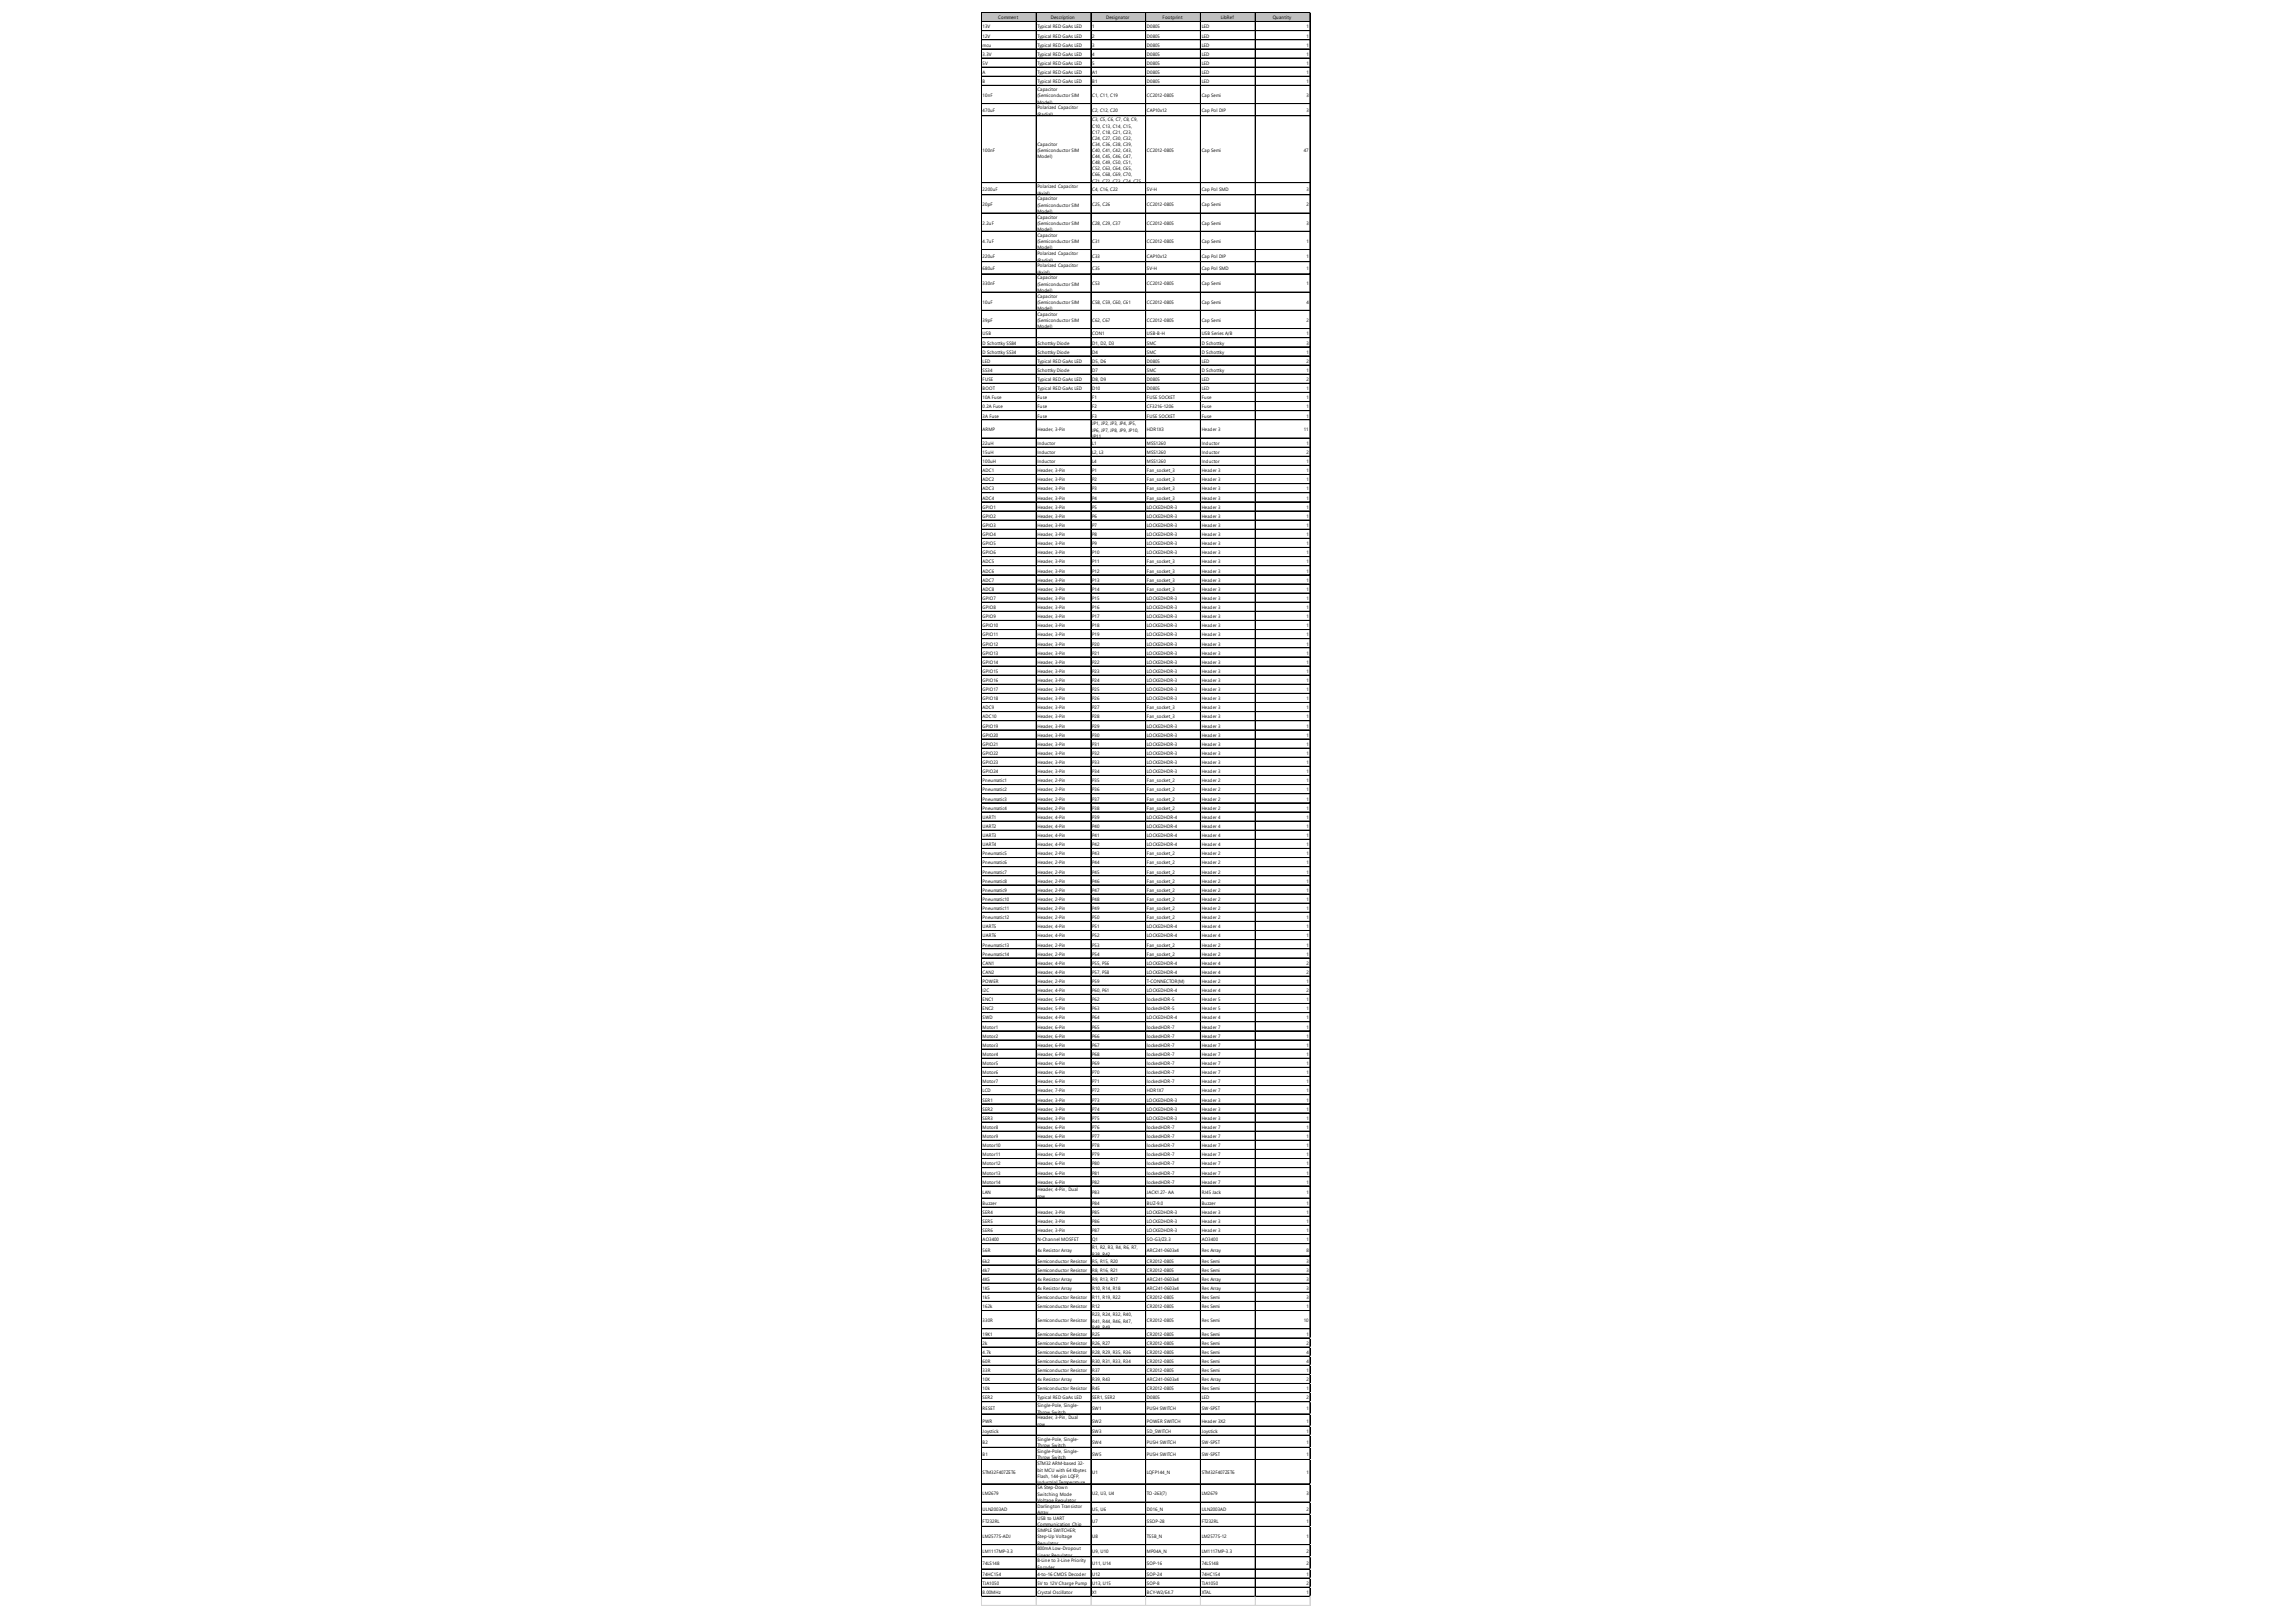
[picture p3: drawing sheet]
<svg xmlns="http://www.w3.org/2000/svg" width="297mm" height="210mm" viewBox="0 0 297 210" stroke-linecap="round" stroke-linejoin="round" font-family="sans-serif">
<defs><g id="words">
<g font-size=".6">
<text x="127.1" y="3.7">13V</text>
<text x="127.1" y="4.9">12V</text>
<text x="129.2" y="2.5">Comment</text>
<text x="134.2" y="3.7">Typical RED GaAs LED</text>
<text x="134.2" y="4.9">Typical RED GaAs LED</text>
<text x="136" y="2.5">Description</text>
<text x="141.3" y="3.7">1</text>
<text x="141.3" y="4.9">2</text>
<text x="143.1" y="2.5">Designator</text>
<text x="148.4" y="3.7">D0805</text>
<text x="148.4" y="4.9">D0805</text>
<text x="150.4" y="2.5">Footprint</text>
<text x="155.5" y="3.7">LED</text>
<text x="155.5" y="4.9">LED</text>
<text x="157.9" y="2.5">LibRef</text>
<text x="164.7" y="2.5">Quantity</text>
<text x="169" y="3.7">1</text>
<text x="169" y="4.9">1</text>
<text x="127.1" y="6">mcu</text>
<text x="127.1" y="7.2">3.3V</text>
<text x="127.1" y="8.4">5V</text>
<text x="127.1" y="9.6">A</text>
<text x="127.1" y="10.8">B</text>
<text x="134.2" y="6">Typical RED GaAs LED</text>
<text x="134.2" y="7.2">Typical RED GaAs LED</text>
<text x="134.2" y="8.4">Typical RED GaAs LED</text>
<text x="134.2" y="9.6">Typical RED GaAs LED</text>
<text x="134.2" y="10.8">Typical RED GaAs LED</text>
<text x="134.2" y="11.8">Capacitor</text>
<text x="141.3" y="6">3</text>
<text x="141.3" y="7.2">4</text>
<text x="141.3" y="8.4">5</text>
<text x="141.3" y="9.6">A1</text>
<text x="141.3" y="10.8">B1</text>
<text x="148.4" y="6">D0805</text>
<text x="148.4" y="7.2">D0805</text>
<text x="148.4" y="8.4">D0805</text>
<text x="148.4" y="9.6">D0805</text>
<text x="148.4" y="10.8">D0805</text>
<text x="155.5" y="6">LED</text>
<text x="155.5" y="7.2">LED</text>
<text x="155.5" y="8.4">LED</text>
<text x="155.5" y="9.6">LED</text>
<text x="155.5" y="10.8">LED</text>
<text x="169" y="6">1</text>
<text x="169" y="7.2">1</text>
<text x="169" y="8.4">1</text>
<text x="169" y="9.6">1</text>
<text x="169" y="10.8">1</text>
<text x="127.1" y="12.6">10nF</text>
<text x="127.1" y="14.5">470uF</text>
<text x="134.2" y="12.6">(Semiconductor SIM</text>
<text x="134.2" y="13.4">Model)</text>
<text x="134.2" y="14.1">Polarized Capacitor</text>
<text x="134.2" y="15">(Radial)</text>
<text x="141.3" y="12.6">C1, C11, C19</text>
<text x="141.3" y="14.5">C2, C12, C20</text>
<text x="141.3" y="15.7">C3, C5, C6, C7, C8, C9,</text>
<text x="141.3" y="16.5">C10, C13, C14, C15,</text>
<text x="141.3" y="17.3">C17, C18, C21, C23,</text>
<text x="148.4" y="12.6">CC2012-0805</text>
<text x="148.4" y="14.5">CAP10x12</text>
<text x="155.5" y="12.6">Cap Semi</text>
<text x="155.5" y="14.5">Cap Pol DIP</text>
<text x="169" y="12.6">3</text>
<text x="169" y="14.5">3</text>
<text x="127.1" y="19.6">100nF</text>
<text x="134.2" y="18.8">Capacitor</text>
<text x="134.2" y="19.7">(Semiconductor SIM</text>
<text x="134.2" y="20.5">Model)</text>
<text x="141.3" y="18.1">C24, C27, C30, C32,</text>
<text x="141.3" y="18.9">C34, C36, C38, C39,</text>
<text x="141.3" y="19.7">C40, C41, C42, C43,</text>
<text x="141.3" y="20.5">C44, C45, C46, C47,</text>
<text x="141.3" y="21.3">C48, C49, C50, C51,</text>
<text x="141.3" y="22.1">C52, C63, C64, C65,</text>
<text x="141.3" y="22.8">C66, C68, C69, C70,</text>
<text x="141.3" y="23.6">C71, C72, C73, C74, C75</text>
<text x="148.4" y="19.6">CC2012-0805</text>
<text x="155.5" y="19.6">Cap Semi</text>
<text x="168.7" y="19.6">47</text>
<text x="127.1" y="24.7">2200uF</text>
<text x="127.1" y="26.7">20pF</text>
<text x="127.1" y="29.1">2.2uF</text>
<text x="134.2" y="24.4">Polarized Capacitor</text>
<text x="134.2" y="25.2">(Axial)</text>
<text x="134.2" y="25.9">Capacitor</text>
<text x="134.2" y="26.8">(Semiconductor SIM</text>
<text x="134.2" y="27.6">Model)</text>
<text x="134.2" y="28.3">Capacitor</text>
<text x="134.2" y="29.1">(Semiconductor SIM</text>
<text x="134.2" y="29.9">Model)</text>
<text x="141.3" y="24.7">C4, C16, C22</text>
<text x="141.3" y="26.7">C25, C26</text>
<text x="141.3" y="29.1">C28, C29, C37</text>
<text x="148.4" y="24.7">SV-H</text>
<text x="148.4" y="26.7">CC2012-0805</text>
<text x="148.4" y="29.1">CC2012-0805</text>
<text x="155.5" y="24.7">Cap Pol SMD</text>
<text x="155.5" y="26.7">Cap Semi</text>
<text x="155.5" y="29.1">Cap Semi</text>
<text x="169" y="24.7">3</text>
<text x="169" y="26.7">2</text>
<text x="169" y="29.1">3</text>
<text x="127.1" y="31.4">4.7uF</text>
<text x="127.1" y="33.4">220uF</text>
<text x="127.1" y="35">680uF</text>
<text x="134.2" y="30.7">Capacitor</text>
<text x="134.2" y="31.5">(Semiconductor SIM</text>
<text x="134.2" y="32.3">Model)</text>
<text x="134.2" y="33">Polarized Capacitor</text>
<text x="134.2" y="33.9">(Radial)</text>
<text x="134.2" y="34.6">Polarized Capacitor</text>
<text x="134.2" y="35.4">(Axial)</text>
<text x="141.3" y="31.4">C31</text>
<text x="141.3" y="33.4">C33</text>
<text x="141.3" y="35">C35</text>
<text x="148.4" y="31.4">CC2012-0805</text>
<text x="148.4" y="33.4">CAP10x12</text>
<text x="148.4" y="35">SV-H</text>
<text x="155.5" y="31.4">Cap Semi</text>
<text x="155.5" y="33.4">Cap Pol DIP</text>
<text x="155.5" y="35">Cap Pol SMD</text>
<text x="169" y="31.4">1</text>
<text x="169" y="33.4">1</text>
<text x="169" y="35">1</text>
<text x="127.1" y="36.9">330nF</text>
<text x="127.1" y="39.3">10uF</text>
<text x="127.1" y="41.7">39pF</text>
<text x="134.2" y="36.2">Capacitor</text>
<text x="134.2" y="37">(Semiconductor SIM</text>
<text x="134.2" y="37.8">Model)</text>
<text x="134.2" y="38.5">Capacitor</text>
<text x="134.2" y="39.4">(Semiconductor SIM</text>
<text x="134.2" y="40.1">Model)</text>
<text x="134.2" y="40.9">Capacitor</text>
<text x="134.2" y="41.7">(Semiconductor SIM</text>
<text x="141.3" y="36.9">C53</text>
<text x="141.3" y="39.3">C58, C59, C60, C61</text>
<text x="141.3" y="41.7">C62, C67</text>
<text x="148.4" y="36.9">CC2012-0805</text>
<text x="148.4" y="39.3">CC2012-0805</text>
<text x="148.4" y="41.7">CC2012-0805</text>
<text x="155.5" y="36.9">Cap Semi</text>
<text x="155.5" y="39.3">Cap Semi</text>
<text x="155.5" y="41.7">Cap Semi</text>
<text x="169" y="36.9">1</text>
<text x="169" y="39.3">4</text>
<text x="169" y="41.7">2</text>
<text x="127.1" y="43.4">USB</text>
<text x="127.1" y="44.6">D Schottky SS84</text>
<text x="127.1" y="45.8">D Schottky SS34</text>
<text x="127.1" y="47">LED</text>
<text x="134.2" y="42.5">Model)</text>
<text x="134.2" y="44.6">Schottky Diode</text>
<text x="134.2" y="45.8">Schottky Diode</text>
<text x="134.2" y="47">Typical RED GaAs LED</text>
<text x="141.3" y="43.4">CON1</text>
<text x="141.3" y="44.6">D1, D2, D3</text>
<text x="141.3" y="45.8">D4</text>
<text x="141.3" y="47">D5, D6</text>
<text x="148.4" y="43.4">USB-B-H</text>
<text x="148.4" y="44.6">SMC</text>
<text x="148.4" y="45.8">SMC</text>
<text x="148.4" y="47">D0805</text>
<text x="155.5" y="43.4">USB Series A/B</text>
<text x="155.5" y="44.6">D Schottky</text>
<text x="155.5" y="45.8">D Schottky</text>
<text x="155.5" y="47">LED</text>
<text x="169" y="43.4">1</text>
<text x="169" y="44.6">3</text>
<text x="169" y="45.8">1</text>
<text x="169" y="47">2</text>
<text x="127.1" y="48.1">SS34</text>
<text x="127.1" y="49.3">FUSE</text>
<text x="127.1" y="50.5">BOOT</text>
<text x="127.1" y="51.7">10A Fuse</text>
<text x="127.1" y="52.9">0.2A Fuse</text>
<text x="134.2" y="48.1">Schottky Diode</text>
<text x="134.2" y="49.3">Typical RED GaAs LED</text>
<text x="134.2" y="50.5">Typical RED GaAs LED</text>
<text x="134.2" y="51.7">Fuse</text>
<text x="134.2" y="52.9">Fuse</text>
<text x="141.3" y="48.1">D7</text>
<text x="141.3" y="49.3">D8, D9</text>
<text x="141.3" y="50.5">D10</text>
<text x="141.3" y="51.7">F1</text>
<text x="141.3" y="52.9">F2</text>
<text x="148.4" y="48.1">SMC</text>
<text x="148.4" y="49.3">D0805</text>
<text x="148.4" y="50.5">D0805</text>
<text x="148.4" y="51.7">FUSE SOCKET</text>
<text x="148.4" y="52.9">CF3216-1206</text>
<text x="155.5" y="48.1">D Schottky</text>
<text x="155.5" y="49.3">LED</text>
<text x="155.5" y="50.5">LED</text>
<text x="155.5" y="51.7">Fuse</text>
<text x="155.5" y="52.9">Fuse</text>
<text x="169" y="48.1">1</text>
<text x="169" y="49.3">2</text>
<text x="169" y="50.5">1</text>
<text x="169" y="51.7">1</text>
<text x="169" y="52.9">1</text>
<text x="127.1" y="54">3A Fuse</text>
<text x="127.1" y="55.8">ARMP</text>
<text x="127.1" y="57.6">22uH</text>
<text x="127.1" y="58.8">15uH</text>
<text x="127.1" y="59.9">100uH</text>
<text x="134.2" y="54">Fuse</text>
<text x="134.2" y="55.8">Header, 3-Pin</text>
<text x="134.2" y="57.6">Inductor</text>
<text x="134.2" y="58.8">Inductor</text>
<text x="134.2" y="59.9">Inductor</text>
<text x="141.3" y="54">F3</text>
<text x="141.3" y="55">JP1, JP2, JP3, JP4, JP5,</text>
<text x="141.3" y="55.9">JP6, JP7, JP8, JP9, JP10,</text>
<text x="141.3" y="56.7">JP11</text>
<text x="141.3" y="57.6">L1</text>
<text x="141.3" y="58.8">L2, L3</text>
<text x="141.3" y="59.9">L4</text>
<text x="148.4" y="54">FUSE SOCKET</text>
<text x="148.4" y="55.8">HDR1X3</text>
<text x="148.4" y="57.6">MSS1260</text>
<text x="148.4" y="58.8">MSS1260</text>
<text x="148.4" y="59.9">MSS1260</text>
<text x="155.5" y="54">Fuse</text>
<text x="155.5" y="55.8">Header 3</text>
<text x="155.5" y="57.6">Inductor</text>
<text x="155.5" y="58.8">Inductor</text>
<text x="155.5" y="59.9">Inductor</text>
<text x="168.7" y="55.8">11</text>
<text x="169" y="54">1</text>
<text x="169" y="57.6">1</text>
<text x="169" y="58.8">2</text>
<text x="169" y="59.9">1</text>
<text x="127.1" y="61.1">ADC1</text>
<text x="127.1" y="62.3">ADC2</text>
<text x="127.1" y="63.5">ADC3</text>
<text x="127.1" y="64.7">ADC4</text>
<text x="127.1" y="65.8">GPIO1</text>
<text x="134.2" y="61.1">Header, 3-Pin</text>
<text x="134.2" y="62.3">Header, 3-Pin</text>
<text x="134.2" y="63.5">Header, 3-Pin</text>
<text x="134.2" y="64.7">Header, 3-Pin</text>
<text x="134.2" y="65.8">Header, 3-Pin</text>
<text x="141.3" y="61.1">P1</text>
<text x="141.3" y="62.3">P2</text>
<text x="141.3" y="63.5">P3</text>
<text x="141.3" y="64.7">P4</text>
<text x="141.3" y="65.8">P5</text>
<text x="148.4" y="61.1">Fan_socket_3</text>
<text x="148.4" y="62.3">Fan_socket_3</text>
<text x="148.4" y="63.5">Fan_socket_3</text>
<text x="148.4" y="64.7">Fan_socket_3</text>
<text x="148.4" y="65.8">LOCKEDHDR-3</text>
<text x="155.5" y="61.1">Header 3</text>
<text x="155.5" y="62.3">Header 3</text>
<text x="155.5" y="63.5">Header 3</text>
<text x="155.5" y="64.7">Header 3</text>
<text x="155.5" y="65.8">Header 3</text>
<text x="169" y="61.1">1</text>
<text x="169" y="62.3">1</text>
<text x="169" y="63.5">1</text>
<text x="169" y="64.7">1</text>
<text x="169" y="65.8">1</text>
<text x="127.1" y="67">GPIO2</text>
<text x="127.1" y="68.2">GPIO3</text>
<text x="127.1" y="69.4">GPIO4</text>
<text x="127.1" y="70.6">GPIO5</text>
<text x="127.1" y="71.7">GPIO6</text>
<text x="134.2" y="67">Header, 3-Pin</text>
<text x="134.2" y="68.2">Header, 3-Pin</text>
<text x="134.2" y="69.4">Header, 3-Pin</text>
<text x="134.2" y="70.6">Header, 3-Pin</text>
<text x="134.2" y="71.7">Header, 3-Pin</text>
<text x="141.3" y="67">P6</text>
<text x="141.3" y="68.2">P7</text>
<text x="141.3" y="69.4">P8</text>
<text x="141.3" y="70.6">P9</text>
<text x="141.3" y="71.7">P10</text>
<text x="148.4" y="67">LOCKEDHDR-3</text>
<text x="148.4" y="68.2">LOCKEDHDR-3</text>
<text x="148.4" y="69.4">LOCKEDHDR-3</text>
<text x="148.4" y="70.6">LOCKEDHDR-3</text>
<text x="148.4" y="71.7">LOCKEDHDR-3</text>
<text x="155.5" y="67">Header 3</text>
<text x="155.5" y="68.2">Header 3</text>
<text x="155.5" y="69.4">Header 3</text>
<text x="155.5" y="70.6">Header 3</text>
<text x="155.5" y="71.7">Header 3</text>
<text x="169" y="67">1</text>
<text x="169" y="68.2">1</text>
<text x="169" y="69.4">1</text>
<text x="169" y="70.6">1</text>
<text x="169" y="71.7">1</text>
<text x="127.1" y="72.9">ADC5</text>
<text x="127.1" y="74.1">ADC6</text>
<text x="127.1" y="75.3">ADC7</text>
<text x="127.1" y="76.5">ADC8</text>
<text x="127.1" y="77.6">GPIO7</text>
<text x="134.2" y="72.9">Header, 3-Pin</text>
<text x="134.2" y="74.1">Header, 3-Pin</text>
<text x="134.2" y="75.3">Header, 3-Pin</text>
<text x="134.2" y="76.5">Header, 3-Pin</text>
<text x="134.2" y="77.6">Header, 3-Pin</text>
<text x="141.3" y="72.9">P11</text>
<text x="141.3" y="74.1">P12</text>
<text x="141.3" y="75.3">P13</text>
<text x="141.3" y="76.5">P14</text>
<text x="141.3" y="77.6">P15</text>
<text x="148.4" y="72.9">Fan_socket_3</text>
<text x="148.4" y="74.1">Fan_socket_3</text>
<text x="148.4" y="75.3">Fan_socket_3</text>
<text x="148.4" y="76.5">Fan_socket_3</text>
<text x="148.4" y="77.6">LOCKEDHDR-3</text>
<text x="155.5" y="72.9">Header 3</text>
<text x="155.5" y="74.1">Header 3</text>
<text x="155.5" y="75.3">Header 3</text>
<text x="155.5" y="76.5">Header 3</text>
<text x="155.5" y="77.6">Header 3</text>
<text x="169" y="72.9">1</text>
<text x="169" y="74.1">1</text>
<text x="169" y="75.3">1</text>
<text x="169" y="76.5">1</text>
<text x="169" y="77.6">1</text>
<text x="127.1" y="78.8">GPIO8</text>
<text x="127.1" y="80">GPIO9</text>
<text x="127.1" y="81.2">GPIO10</text>
<text x="127.1" y="82.4">GPIO11</text>
<text x="127.1" y="83.5">GPIO12</text>
<text x="134.2" y="78.8">Header, 3-Pin</text>
<text x="134.2" y="80">Header, 3-Pin</text>
<text x="134.2" y="81.2">Header, 3-Pin</text>
<text x="134.2" y="82.4">Header, 3-Pin</text>
<text x="134.2" y="83.5">Header, 3-Pin</text>
<text x="141.3" y="78.8">P16</text>
<text x="141.3" y="80">P17</text>
<text x="141.3" y="81.2">P18</text>
<text x="141.3" y="82.4">P19</text>
<text x="141.3" y="83.5">P20</text>
<text x="148.4" y="78.8">LOCKEDHDR-3</text>
<text x="148.4" y="80">LOCKEDHDR-3</text>
<text x="148.4" y="81.2">LOCKEDHDR-3</text>
<text x="148.4" y="82.4">LOCKEDHDR-3</text>
<text x="148.4" y="83.5">LOCKEDHDR-3</text>
<text x="155.5" y="78.8">Header 3</text>
<text x="155.5" y="80">Header 3</text>
<text x="155.5" y="81.2">Header 3</text>
<text x="155.5" y="82.4">Header 3</text>
<text x="155.5" y="83.5">Header 3</text>
<text x="169" y="78.8">1</text>
<text x="169" y="80">1</text>
<text x="169" y="81.2">1</text>
<text x="169" y="82.4">1</text>
<text x="169" y="83.5">1</text>
<text x="127.1" y="84.7">GPIO13</text>
<text x="127.1" y="85.9">GPIO14</text>
<text x="127.1" y="87.1">GPIO15</text>
<text x="127.1" y="88.3">GPIO16</text>
<text x="127.1" y="89.4">GPIO17</text>
<text x="134.2" y="84.7">Header, 3-Pin</text>
<text x="134.2" y="85.9">Header, 3-Pin</text>
<text x="134.2" y="87.1">Header, 3-Pin</text>
<text x="134.2" y="88.3">Header, 3-Pin</text>
<text x="134.2" y="89.4">Header, 3-Pin</text>
<text x="141.3" y="84.7">P21</text>
<text x="141.3" y="85.9">P22</text>
<text x="141.3" y="87.1">P23</text>
<text x="141.3" y="88.3">P24</text>
<text x="141.3" y="89.4">P25</text>
<text x="148.4" y="84.7">LOCKEDHDR-3</text>
<text x="148.4" y="85.9">LOCKEDHDR-3</text>
<text x="148.4" y="87.1">LOCKEDHDR-3</text>
<text x="148.4" y="88.3">LOCKEDHDR-3</text>
<text x="148.4" y="89.4">LOCKEDHDR-3</text>
<text x="155.5" y="84.7">Header 3</text>
<text x="155.5" y="85.9">Header 3</text>
<text x="155.5" y="87.1">Header 3</text>
<text x="155.5" y="88.3">Header 3</text>
<text x="155.5" y="89.4">Header 3</text>
<text x="169" y="84.7">1</text>
<text x="169" y="85.9">1</text>
<text x="169" y="87.1">1</text>
<text x="169" y="88.3">1</text>
<text x="169" y="89.4">1</text>
<text x="127.1" y="90.6">GPIO18</text>
<text x="127.1" y="91.8">ADC9</text>
<text x="127.1" y="93">ADC10</text>
<text x="127.1" y="94.2">GPIO19</text>
<text x="127.1" y="95.3">GPIO20</text>
<text x="134.2" y="90.6">Header, 3-Pin</text>
<text x="134.2" y="91.8">Header, 3-Pin</text>
<text x="134.2" y="93">Header, 3-Pin</text>
<text x="134.2" y="94.2">Header, 3-Pin</text>
<text x="134.2" y="95.3">Header, 3-Pin</text>
<text x="141.3" y="90.6">P26</text>
<text x="141.3" y="91.8">P27</text>
<text x="141.3" y="93">P28</text>
<text x="141.3" y="94.2">P29</text>
<text x="141.3" y="95.3">P30</text>
<text x="148.4" y="90.6">LOCKEDHDR-3</text>
<text x="148.4" y="91.8">Fan_socket_3</text>
<text x="148.4" y="93">Fan_socket_3</text>
<text x="148.4" y="94.2">LOCKEDHDR-3</text>
<text x="148.4" y="95.3">LOCKEDHDR-3</text>
<text x="155.5" y="90.6">Header 3</text>
<text x="155.5" y="91.8">Header 3</text>
<text x="155.5" y="93">Header 3</text>
<text x="155.5" y="94.2">Header 3</text>
<text x="155.5" y="95.3">Header 3</text>
<text x="169" y="90.6">1</text>
<text x="169" y="91.8">1</text>
<text x="169" y="93">1</text>
<text x="169" y="94.2">1</text>
<text x="169" y="95.3">1</text>
<text x="127.1" y="96.5">GPIO21</text>
<text x="127.1" y="97.7">GPIO22</text>
<text x="127.1" y="98.9">GPIO23</text>
<text x="127.1" y="100.1">GPIO24</text>
<text x="127.1" y="101.2">Pneumatic1</text>
<text x="134.2" y="96.5">Header, 3-Pin</text>
<text x="134.2" y="97.7">Header, 3-Pin</text>
<text x="134.2" y="98.9">Header, 3-Pin</text>
<text x="134.2" y="100.1">Header, 3-Pin</text>
<text x="134.2" y="101.2">Header, 2-Pin</text>
<text x="141.3" y="96.5">P31</text>
<text x="141.3" y="97.7">P32</text>
<text x="141.3" y="98.9">P33</text>
<text x="141.3" y="100.1">P34</text>
<text x="141.3" y="101.2">P35</text>
<text x="148.4" y="96.5">LOCKEDHDR-3</text>
<text x="148.4" y="97.7">LOCKEDHDR-3</text>
<text x="148.4" y="98.9">LOCKEDHDR-3</text>
<text x="148.4" y="100.1">LOCKEDHDR-3</text>
<text x="148.4" y="101.2">Fan_socket_2</text>
<text x="155.5" y="96.5">Header 3</text>
<text x="155.5" y="97.7">Header 3</text>
<text x="155.5" y="98.9">Header 3</text>
<text x="155.5" y="100.1">Header 3</text>
<text x="155.5" y="101.2">Header 2</text>
<text x="169" y="96.5">1</text>
<text x="169" y="97.7">1</text>
<text x="169" y="98.9">1</text>
<text x="169" y="100.1">1</text>
<text x="169" y="101.2">1</text>
<text x="127.1" y="102.4">Pneumatic2</text>
<text x="127.1" y="103.6">Pneumatic3</text>
<text x="127.1" y="104.8">Pneumatic4</text>
<text x="127.1" y="106">UART1</text>
<text x="127.1" y="107.1">UART2</text>
<text x="134.2" y="102.4">Header, 2-Pin</text>
<text x="134.2" y="103.6">Header, 2-Pin</text>
<text x="134.2" y="104.8">Header, 2-Pin</text>
<text x="134.2" y="106">Header, 4-Pin</text>
<text x="134.2" y="107.1">Header, 4-Pin</text>
<text x="141.3" y="102.4">P36</text>
<text x="141.3" y="103.6">P37</text>
<text x="141.3" y="104.8">P38</text>
<text x="141.3" y="106">P39</text>
<text x="141.3" y="107.1">P40</text>
<text x="148.4" y="102.4">Fan_socket_2</text>
<text x="148.4" y="103.6">Fan_socket_2</text>
<text x="148.4" y="104.8">Fan_socket_2</text>
<text x="148.4" y="106">LOCKEDHDR-4</text>
<text x="148.4" y="107.1">LOCKEDHDR-4</text>
<text x="155.5" y="102.4">Header 2</text>
<text x="155.5" y="103.6">Header 2</text>
<text x="155.5" y="104.8">Header 2</text>
<text x="155.5" y="106">Header 4</text>
<text x="155.5" y="107.1">Header 4</text>
<text x="169" y="102.4">1</text>
<text x="169" y="103.6">1</text>
<text x="169" y="104.8">1</text>
<text x="169" y="106">1</text>
<text x="169" y="107.1">1</text>
<text x="127.1" y="108.3">UART3</text>
<text x="127.1" y="109.5">UART4</text>
<text x="127.1" y="110.7">Pneumatic5</text>
<text x="127.1" y="111.9">Pneumatic6</text>
<text x="127.1" y="113">Pneumatic7</text>
<text x="134.2" y="108.3">Header, 4-Pin</text>
<text x="134.2" y="109.5">Header, 4-Pin</text>
<text x="134.2" y="110.7">Header, 2-Pin</text>
<text x="134.2" y="111.9">Header, 2-Pin</text>
<text x="134.2" y="113">Header, 2-Pin</text>
<text x="141.3" y="108.3">P41</text>
<text x="141.3" y="109.5">P42</text>
<text x="141.3" y="110.7">P43</text>
<text x="141.3" y="111.9">P44</text>
<text x="141.3" y="113">P45</text>
<text x="148.4" y="108.3">LOCKEDHDR-4</text>
<text x="148.4" y="109.5">LOCKEDHDR-4</text>
<text x="148.4" y="110.7">Fan_socket_2</text>
<text x="148.4" y="111.9">Fan_socket_2</text>
<text x="148.4" y="113">Fan_socket_2</text>
<text x="155.5" y="108.3">Header 4</text>
<text x="155.5" y="109.5">Header 4</text>
<text x="155.5" y="110.7">Header 2</text>
<text x="155.5" y="111.9">Header 2</text>
<text x="155.5" y="113">Header 2</text>
<text x="169" y="108.3">1</text>
<text x="169" y="109.5">1</text>
<text x="169" y="110.7">1</text>
<text x="169" y="111.9">1</text>
<text x="169" y="113">1</text>
<text x="127.1" y="114.2">Pneumatic8</text>
<text x="127.1" y="115.4">Pneumatic9</text>
<text x="127.1" y="116.6">Pneumatic10</text>
<text x="127.1" y="117.8">Pneumatic11</text>
<text x="127.1" y="118.9">Pneumatic12</text>
<text x="134.2" y="114.2">Header, 2-Pin</text>
<text x="134.2" y="115.4">Header, 2-Pin</text>
<text x="134.2" y="116.6">Header, 2-Pin</text>
<text x="134.2" y="117.8">Header, 2-Pin</text>
<text x="134.2" y="118.9">Header, 2-Pin</text>
<text x="141.3" y="114.2">P46</text>
<text x="141.3" y="115.4">P47</text>
<text x="141.3" y="116.6">P48</text>
<text x="141.3" y="117.8">P49</text>
<text x="141.3" y="118.9">P50</text>
<text x="148.4" y="114.2">Fan_socket_2</text>
<text x="148.4" y="115.4">Fan_socket_2</text>
<text x="148.4" y="116.6">Fan_socket_2</text>
<text x="148.4" y="117.8">Fan_socket_2</text>
<text x="148.4" y="118.9">Fan_socket_2</text>
<text x="155.5" y="114.2">Header 2</text>
<text x="155.5" y="115.4">Header 2</text>
<text x="155.5" y="116.6">Header 2</text>
<text x="155.5" y="117.8">Header 2</text>
<text x="155.5" y="118.9">Header 2</text>
<text x="169" y="114.2">1</text>
<text x="169" y="115.4">1</text>
<text x="169" y="116.6">1</text>
<text x="169" y="117.8">1</text>
<text x="169" y="118.9">1</text>
<text x="127.1" y="120.1">UART5</text>
<text x="127.1" y="121.3">UART6</text>
<text x="127.1" y="122.5">Pneumatic13</text>
<text x="127.1" y="123.7">Pneumatic14</text>
<text x="127.1" y="124.8">CAN1</text>
<text x="134.2" y="120.1">Header, 4-Pin</text>
<text x="134.2" y="121.3">Header, 4-Pin</text>
<text x="134.2" y="122.5">Header, 2-Pin</text>
<text x="134.2" y="123.7">Header, 2-Pin</text>
<text x="134.2" y="124.8">Header, 4-Pin</text>
<text x="141.3" y="120.1">P51</text>
<text x="141.3" y="121.3">P52</text>
<text x="141.3" y="122.5">P53</text>
<text x="141.3" y="123.7">P54</text>
<text x="141.3" y="124.8">P55, P56</text>
<text x="148.4" y="120.1">LOCKEDHDR-4</text>
<text x="148.4" y="121.3">LOCKEDHDR-4</text>
<text x="148.4" y="122.5">Fan_socket_2</text>
<text x="148.4" y="123.7">Fan_socket_2</text>
<text x="148.4" y="124.8">LOCKEDHDR-4</text>
<text x="155.5" y="120.1">Header 4</text>
<text x="155.5" y="121.3">Header 4</text>
<text x="155.5" y="122.5">Header 2</text>
<text x="155.5" y="123.7">Header 2</text>
<text x="155.5" y="124.8">Header 4</text>
<text x="169" y="120.1">1</text>
<text x="169" y="121.3">1</text>
<text x="169" y="122.5">1</text>
<text x="169" y="123.7">1</text>
<text x="169" y="124.8">2</text>
<text x="127.1" y="126">CAN2</text>
<text x="127.1" y="127.2">POWER</text>
<text x="127.1" y="128.4">I2C</text>
<text x="127.1" y="129.6">ENC1</text>
<text x="127.1" y="130.7">ENC2</text>
<text x="127.1" y="131.9">SWD</text>
<text x="134.2" y="126">Header, 4-Pin</text>
<text x="134.2" y="127.2">Header, 2-Pin</text>
<text x="134.2" y="128.4">Header, 4-Pin</text>
<text x="134.2" y="129.6">Header, 5-Pin</text>
<text x="134.2" y="130.7">Header, 5-Pin</text>
<text x="134.2" y="131.9">Header, 4-Pin</text>
<text x="141.3" y="126">P57, P58</text>
<text x="141.3" y="127.2">P59</text>
<text x="141.3" y="128.4">P60, P61</text>
<text x="141.3" y="129.6">P62</text>
<text x="141.3" y="130.7">P63</text>
<text x="141.3" y="131.9">P64</text>
<text x="148.4" y="126">LOCKEDHDR-4</text>
<text x="148.4" y="127.2">T-CONNECTOR(M)</text>
<text x="148.4" y="128.4">LOCKEDHDR-4</text>
<text x="148.4" y="129.6">lockedHDR-5</text>
<text x="148.4" y="130.7">lockedHDR-5</text>
<text x="148.4" y="131.9">LOCKEDHDR-4</text>
<text x="155.5" y="126">Header 4</text>
<text x="155.5" y="127.2">Header 2</text>
<text x="155.5" y="128.4">Header 4</text>
<text x="155.5" y="129.6">Header 5</text>
<text x="155.5" y="130.7">Header 5</text>
<text x="155.5" y="131.9">Header 4</text>
<text x="169" y="126">2</text>
<text x="169" y="127.2">1</text>
<text x="169" y="128.4">2</text>
<text x="169" y="129.6">1</text>
<text x="169" y="130.7">1</text>
<text x="169" y="131.9">1</text>
<text x="127.1" y="133.1">Motor1</text>
<text x="127.1" y="134.3">Motor2</text>
<text x="127.1" y="135.5">Motor3</text>
<text x="127.1" y="136.7">Motor4</text>
<text x="127.1" y="137.8">Motor5</text>
<text x="134.2" y="133.1">Header, 6-Pin</text>
<text x="134.2" y="134.3">Header, 6-Pin</text>
<text x="134.2" y="135.5">Header, 6-Pin</text>
<text x="134.2" y="136.7">Header, 6-Pin</text>
<text x="134.2" y="137.8">Header, 6-Pin</text>
<text x="141.3" y="133.1">P65</text>
<text x="141.3" y="134.3">P66</text>
<text x="141.3" y="135.5">P67</text>
<text x="141.3" y="136.7">P68</text>
<text x="141.3" y="137.8">P69</text>
<text x="148.4" y="133.1">lockedHDR-7</text>
<text x="148.4" y="134.3">lockedHDR-7</text>
<text x="148.4" y="135.5">lockedHDR-7</text>
<text x="148.4" y="136.7">lockedHDR-7</text>
<text x="148.4" y="137.8">lockedHDR-7</text>
<text x="155.5" y="133.1">Header 7</text>
<text x="155.5" y="134.3">Header 7</text>
<text x="155.5" y="135.5">Header 7</text>
<text x="155.5" y="136.7">Header 7</text>
<text x="155.5" y="137.8">Header 7</text>
<text x="169" y="133.1">1</text>
<text x="169" y="134.3">1</text>
<text x="169" y="135.5">1</text>
<text x="169" y="136.7">1</text>
<text x="169" y="137.8">1</text>
<text x="127.1" y="139">Motor6</text>
<text x="127.1" y="140.2">Motor7</text>
<text x="127.1" y="141.4">LCD</text>
<text x="127.1" y="142.6">SER1</text>
<text x="127.1" y="143.7">SER2</text>
<text x="134.2" y="139">Header, 6-Pin</text>
<text x="134.2" y="140.2">Header, 6-Pin</text>
<text x="134.2" y="141.4">Header, 7-Pin</text>
<text x="134.2" y="142.6">Header, 3-Pin</text>
<text x="134.2" y="143.7">Header, 3-Pin</text>
<text x="141.3" y="139">P70</text>
<text x="141.3" y="140.2">P71</text>
<text x="141.3" y="141.4">P72</text>
<text x="141.3" y="142.6">P73</text>
<text x="141.3" y="143.7">P74</text>
<text x="148.4" y="139">lockedHDR-7</text>
<text x="148.4" y="140.2">lockedHDR-7</text>
<text x="148.4" y="141.4">HDR1X7</text>
<text x="148.4" y="142.6">LOCKEDHDR-3</text>
<text x="148.4" y="143.7">LOCKEDHDR-3</text>
<text x="155.5" y="139">Header 7</text>
<text x="155.5" y="140.2">Header 7</text>
<text x="155.5" y="141.4">Header 7</text>
<text x="155.5" y="142.6">Header 3</text>
<text x="155.5" y="143.7">Header 3</text>
<text x="169" y="139">1</text>
<text x="169" y="140.2">1</text>
<text x="169" y="141.4">1</text>
<text x="169" y="142.6">1</text>
<text x="169" y="143.7">1</text>
<text x="127.1" y="144.9">SER3</text>
<text x="127.1" y="146.1">Motor8</text>
<text x="127.1" y="147.3">Motor9</text>
<text x="127.1" y="148.5">Motor10</text>
<text x="127.1" y="149.6">Motor11</text>
<text x="134.2" y="144.9">Header, 3-Pin</text>
<text x="134.2" y="146.1">Header, 6-Pin</text>
<text x="134.2" y="147.3">Header, 6-Pin</text>
<text x="134.2" y="148.5">Header, 6-Pin</text>
<text x="134.2" y="149.6">Header, 6-Pin</text>
<text x="141.3" y="144.9">P75</text>
<text x="141.3" y="146.1">P76</text>
<text x="141.3" y="147.3">P77</text>
<text x="141.3" y="148.5">P78</text>
<text x="141.3" y="149.6">P79</text>
<text x="148.4" y="144.9">LOCKEDHDR-3</text>
<text x="148.4" y="146.1">lockedHDR-7</text>
<text x="148.4" y="147.3">lockedHDR-7</text>
<text x="148.4" y="148.5">lockedHDR-7</text>
<text x="148.4" y="149.6">lockedHDR-7</text>
<text x="155.5" y="144.9">Header 3</text>
<text x="155.5" y="146.1">Header 7</text>
<text x="155.5" y="147.3">Header 7</text>
<text x="155.5" y="148.5">Header 7</text>
<text x="155.5" y="149.6">Header 7</text>
<text x="169" y="144.9">1</text>
<text x="169" y="146.1">1</text>
<text x="169" y="147.3">1</text>
<text x="169" y="148.5">1</text>
<text x="169" y="149.6">1</text>
<text x="127.1" y="150.8">Motor12</text>
<text x="127.1" y="152">Motor13</text>
<text x="127.1" y="153.2">Motor14</text>
<text x="127.1" y="154.6">LAN</text>
<text x="127.1" y="155.9">Buzzer</text>
<text x="134.2" y="150.8">Header, 6-Pin</text>
<text x="134.2" y="152">Header, 6-Pin</text>
<text x="134.2" y="153.2">Header, 6-Pin</text>
<text x="134.2" y="154.2">Header, 4-Pin, Dual</text>
<text x="134.2" y="155">row</text>
<text x="141.3" y="150.8">P80</text>
<text x="141.3" y="152">P81</text>
<text x="141.3" y="153.2">P82</text>
<text x="141.3" y="154.6">P83</text>
<text x="141.3" y="155.9">P84</text>
<text x="148.4" y="150.8">lockedHDR-7</text>
<text x="148.4" y="152">lockedHDR-7</text>
<text x="148.4" y="153.2">lockedHDR-7</text>
<text x="148.4" y="154.6">JACK1.27- AA</text>
<text x="148.4" y="155.9">BUZ-9.0</text>
<text x="155.5" y="150.8">Header 7</text>
<text x="155.5" y="152">Header 7</text>
<text x="155.5" y="153.2">Header 7</text>
<text x="155.5" y="154.6">RJ45 Jack</text>
<text x="155.5" y="155.9">Buzzer</text>
<text x="169" y="150.8">1</text>
<text x="169" y="152">1</text>
<text x="169" y="153.2">1</text>
<text x="169" y="154.6">1</text>
<text x="169" y="155.9">1</text>
<text x="127.1" y="157.1">SER4</text>
<text x="127.1" y="158.3">SER5</text>
<text x="127.1" y="159.5">SER6</text>
<text x="127.1" y="160.7">AO3400</text>
<text x="134.2" y="157.1">Header, 3-Pin</text>
<text x="134.2" y="158.3">Header, 3-Pin</text>
<text x="134.2" y="159.5">Header, 3-Pin</text>
<text x="134.2" y="160.7">N-Channel MOSFET</text>
<text x="141.3" y="157.1">P85</text>
<text x="141.3" y="158.3">P86</text>
<text x="141.3" y="159.5">P87</text>
<text x="141.3" y="160.7">Q1</text>
<text x="141.3" y="161.7">R1, R2, R3, R4, R6, R7,</text>
<text x="148.4" y="157.1">LOCKEDHDR-3</text>
<text x="148.4" y="158.3">LOCKEDHDR-3</text>
<text x="148.4" y="159.5">LOCKEDHDR-3</text>
<text x="148.4" y="160.7">SO-G3/Z3.3</text>
<text x="155.5" y="157.1">Header 3</text>
<text x="155.5" y="158.3">Header 3</text>
<text x="155.5" y="159.5">Header 3</text>
<text x="155.5" y="160.7">AO3400</text>
<text x="169" y="157.1">1</text>
<text x="169" y="158.3">1</text>
<text x="169" y="159.5">1</text>
<text x="169" y="160.7">1</text>
<text x="127.1" y="162.1">56R</text>
<text x="127.1" y="163.4">6k2</text>
<text x="127.1" y="164.6">4k7</text>
<text x="127.1" y="165.8">4K5</text>
<text x="127.1" y="166.9">1K5</text>
<text x="134.2" y="162.1">4x Resistor Array</text>
<text x="134.2" y="163.4">Semiconductor Resistor</text>
<text x="134.2" y="164.6">Semiconductor Resistor</text>
<text x="134.2" y="165.8">4x Resistor Array</text>
<text x="134.2" y="166.9">4x Resistor Array</text>
<text x="141.3" y="162.5">R38, R42</text>
<text x="141.3" y="163.4">R5, R15, R20</text>
<text x="141.3" y="164.6">R8, R16, R21</text>
<text x="141.3" y="165.8">R9, R13, R17</text>
<text x="141.3" y="166.9">R10, R14, R18</text>
<text x="148.4" y="162.1">ARC241-0603x4</text>
<text x="148.4" y="163.4">CR2012-0805</text>
<text x="148.4" y="164.6">CR2012-0805</text>
<text x="148.4" y="165.8">ARC241-0603x4</text>
<text x="148.4" y="166.9">ARC241-0603x4</text>
<text x="155.5" y="162.1">Res Array</text>
<text x="155.5" y="163.4">Res Semi</text>
<text x="155.5" y="164.6">Res Semi</text>
<text x="155.5" y="165.8">Res Array</text>
<text x="155.5" y="166.9">Res Array</text>
<text x="169" y="162.1">8</text>
<text x="169" y="163.4">3</text>
<text x="169" y="164.6">3</text>
<text x="169" y="165.8">3</text>
<text x="169" y="166.9">3</text>
<text x="127.1" y="168.1">1k5</text>
<text x="127.1" y="169.3">162k</text>
<text x="127.1" y="171.1">330R</text>
<text x="127.1" y="172.8">19K1</text>
<text x="134.2" y="168.1">Semiconductor Resistor</text>
<text x="134.2" y="169.3">Semiconductor Resistor</text>
<text x="134.2" y="171.1">Semiconductor Resistor</text>
<text x="134.2" y="172.8">Semiconductor Resistor</text>
<text x="141.3" y="168.1">R11, R19, R22</text>
<text x="141.3" y="169.3">R12</text>
<text x="141.3" y="170.3">R23, R24, R32, R40,</text>
<text x="141.3" y="171.2">R41, R44, R46, R47,</text>
<text x="141.3" y="171.9">R48, R49</text>
<text x="141.3" y="172.8">R25</text>
<text x="148.4" y="168.1">CR2012-0805</text>
<text x="148.4" y="169.3">CR2012-0805</text>
<text x="148.4" y="171.1">CR2012-0805</text>
<text x="148.4" y="172.8">CR2012-0805</text>
<text x="155.5" y="168.1">Res Semi</text>
<text x="155.5" y="169.3">Res Semi</text>
<text x="155.5" y="171.1">Res Semi</text>
<text x="155.5" y="172.8">Res Semi</text>
<text x="168.7" y="171.1">10</text>
<text x="169" y="168.1">3</text>
<text x="169" y="169.3">1</text>
<text x="169" y="172.8">1</text>
<text x="127.1" y="174">2k</text>
<text x="127.1" y="175.2">4.7k</text>
<text x="127.1" y="176.4">60R</text>
<text x="127.1" y="177.6">33R</text>
<text x="127.1" y="178.7">10K</text>
<text x="127.1" y="179.9">10k</text>
<text x="134.2" y="174">Semiconductor Resistor</text>
<text x="134.2" y="175.2">Semiconductor Resistor</text>
<text x="134.2" y="176.4">Semiconductor Resistor</text>
<text x="134.2" y="177.6">Semiconductor Resistor</text>
<text x="134.2" y="178.7">4x Resistor Array</text>
<text x="134.2" y="179.9">Semiconductor Resistor</text>
<text x="141.3" y="174">R26, R27</text>
<text x="141.3" y="175.2">R28, R29, R35, R36</text>
<text x="141.3" y="176.4">R30, R31, R33, R34</text>
<text x="141.3" y="177.6">R37</text>
<text x="141.3" y="178.7">R39, R43</text>
<text x="141.3" y="179.9">R45</text>
<text x="148.4" y="174">CR2012-0805</text>
<text x="148.4" y="175.2">CR2012-0805</text>
<text x="148.4" y="176.4">CR2012-0805</text>
<text x="148.4" y="177.6">CR2012-0805</text>
<text x="148.4" y="178.7">ARC241-0603x4</text>
<text x="148.4" y="179.9">CR2012-0805</text>
<text x="155.5" y="174">Res Semi</text>
<text x="155.5" y="175.2">Res Semi</text>
<text x="155.5" y="176.4">Res Semi</text>
<text x="155.5" y="177.6">Res Semi</text>
<text x="155.5" y="178.7">Res Array</text>
<text x="155.5" y="179.9">Res Semi</text>
<text x="169" y="174">2</text>
<text x="169" y="175.2">4</text>
<text x="169" y="176.4">4</text>
<text x="169" y="177.6">1</text>
<text x="169" y="178.7">2</text>
<text x="169" y="179.9">1</text>
<text x="127.1" y="181.1">SER2</text>
<text x="127.1" y="182.5">RESET</text>
<text x="127.1" y="184.1">PWR</text>
<text x="127.1" y="185.4">Joystick</text>
<text x="134.2" y="181.1">Typical RED GaAs LED</text>
<text x="134.2" y="182.1">Single-Pole, Single-</text>
<text x="134.2" y="183">Throw Switch</text>
<text x="134.2" y="183.7">Header, 3-Pin, Dual</text>
<text x="134.2" y="184.5">row</text>
<text x="141.3" y="181.1">SER1, SER2</text>
<text x="141.3" y="182.5">SW1</text>
<text x="141.3" y="184.1">SW2</text>
<text x="141.3" y="185.4">SW3</text>
<text x="148.4" y="181.1">D0805</text>
<text x="148.4" y="182.5">PUSH SWITCH</text>
<text x="148.4" y="184.1">POWER SWITCH</text>
<text x="148.4" y="185.4">5D_SWITCH</text>
<text x="155.5" y="181.1">LED</text>
<text x="155.5" y="182.5">SW-SPST</text>
<text x="155.5" y="184.1">Header 3X2</text>
<text x="155.5" y="185.4">Joystick</text>
<text x="169" y="181.1">2</text>
<text x="169" y="182.5">1</text>
<text x="169" y="184.1">1</text>
<text x="169" y="185.4">1</text>
<text x="127.1" y="186.8">B2</text>
<text x="127.1" y="188.4">B1</text>
<text x="127.1" y="190.8">STM32F407ZET6</text>
<text x="134.2" y="186.4">Single-Pole, Single-</text>
<text x="134.2" y="187.3">Throw Switch</text>
<text x="134.2" y="188">Single-Pole, Single-</text>
<text x="134.2" y="188.9">Throw Switch</text>
<text x="134.2" y="189.6">STM32 ARM-based 32-</text>
<text x="134.2" y="190.4">bit MCU with 64 Kbytes</text>
<text x="134.2" y="191.2">Flash, 144-pin LQFP,</text>
<text x="141.3" y="186.8">SW4</text>
<text x="141.3" y="188.4">SW5</text>
<text x="141.3" y="190.8">U1</text>
<text x="148.4" y="186.8">PUSH SWITCH</text>
<text x="148.4" y="188.4">PUSH SWITCH</text>
<text x="148.4" y="190.8">LQFP144_N</text>
<text x="155.5" y="186.8">SW-SPST</text>
<text x="155.5" y="188.4">SW-SPST</text>
<text x="155.5" y="190.8">STM32F407ZET6</text>
<text x="169" y="186.8">1</text>
<text x="169" y="188.4">1</text>
<text x="169" y="190.8">1</text>
<text x="127.1" y="193.5">LM2679</text>
<text x="127.1" y="195.5">ULN2003AD</text>
<text x="127.1" y="197.1">FT232RL</text>
<text x="134.2" y="192">Industrial Temperature</text>
<text x="134.2" y="192.7">5A Step-Down</text>
<text x="134.2" y="193.6">Switching Mode</text>
<text x="134.2" y="194.4">Voltage Regulator</text>
<text x="134.2" y="195.1">Darlington Transistor</text>
<text x="134.2" y="195.9">Array</text>
<text x="134.2" y="196.7">USB to UART</text>
<text x="134.2" y="197.5">Communication Chip</text>
<text x="141.3" y="193.5">U2, U3, U4</text>
<text x="141.3" y="195.5">U5, U6</text>
<text x="141.3" y="197.1">U7</text>
<text x="148.4" y="193.5">TO-263(7)</text>
<text x="148.4" y="195.5">D016_N</text>
<text x="148.4" y="197.1">SSOP-28</text>
<text x="155.5" y="193.5">LM2679</text>
<text x="155.5" y="195.5">ULN2003AD</text>
<text x="155.5" y="197.1">FT232RL</text>
<text x="169" y="193.5">3</text>
<text x="169" y="195.5">2</text>
<text x="169" y="197.1">1</text>
<text x="127.1" y="199">LM2577S-ADJ</text>
<text x="127.1" y="201">LM1117MP-3.3</text>
<text x="127.1" y="202.6">74LS148</text>
<text x="127.1" y="203.9">74HC154</text>
<text x="134.2" y="198.3">SIMPLE SWITCHER;</text>
<text x="134.2" y="199.1">Step-Up Voltage</text>
<text x="134.2" y="199.9">Regulator</text>
<text x="134.2" y="200.6">800mA Low-Dropout</text>
<text x="134.2" y="201.5">Linear Regulator</text>
<text x="134.2" y="202.2">8-Line to 3-Line Priority</text>
<text x="134.2" y="203">Encoder</text>
<text x="134.2" y="203.9">4-to-16 CMOS Decoder</text>
<text x="141.3" y="199">U8</text>
<text x="141.3" y="201">U9, U10</text>
<text x="141.3" y="202.6">U11, U14</text>
<text x="141.3" y="203.9">U12</text>
<text x="148.4" y="199">TS5B_N</text>
<text x="148.4" y="201">MP04A_N</text>
<text x="148.4" y="202.6">SOP-16</text>
<text x="148.4" y="203.9">SOP-24</text>
<text x="155.5" y="199">LM2577S-12</text>
<text x="155.5" y="201">LM1117MP-3.3</text>
<text x="155.5" y="202.6">74LS148</text>
<text x="155.5" y="203.9">74HC154</text>
<text x="169" y="199">1</text>
<text x="169" y="201">2</text>
<text x="169" y="202.6">2</text>
<text x="169" y="203.9">1</text>
<text x="127.1" y="205.1">TJA1050</text>
<text x="127.1" y="206.3">8.00MHz</text>
<text x="134.2" y="205.1">5V to 12V Charge Pump</text>
<text x="134.2" y="206.3">Crystal Oscillator</text>
<text x="141.3" y="205.1">U13, U15</text>
<text x="141.3" y="206.3">X1</text>
<text x="148.4" y="205.1">SOP-8</text>
<text x="148.4" y="206.3">BCY-W2/E4.7</text>
<text x="155.5" y="205.1">TJA1050</text>
<text x="155.5" y="206.3">XTAL</text>
<text x="169" y="205.1">2</text>
<text x="169" y="206.3">1</text>
</g>
</g></defs>
<path d="M127 1.6h42.5v1.2h-42.5z" fill="#c0c0c0"/>
<g fill="none" stroke="#000" stroke-width=".13">
<path d="M127 1.6h42.5M127 2.8h42.5M127 4h42.5M127 5.1h42.5M127 5.2h42.5M127 6.3h42.5M127 6.4h42.5M127 7.5h42.5M127 8.7h42.5M127 9.9h42.5M127 11h42.5M127 11.1h42.5"/>
<path d="M127 13.4h42.5M127 15h42.5M127 23.6h42.5M127 23.7h42.5M127 25.2h42.5M127 27.6h42.5M127 29.9h42.5M127 30h42.5M127 32.3h42.5M127 33.9h42.5M127 35.4h42.5M127 37.8h42.5"/>
<path d="M127 40.2h42.5M127 42.5h42.5M127 43.7h42.5M127 44.9h42.5M127 46.1h42.5M127 47.2h42.5M127 48.4h42.5M127 49.6h42.5M127 50.8h42.5M127 52h42.5M127 53.1h42.5M127 53.2h42.5"/>
<path d="M127 54.3h42.5M127 56.7h42.5M127 57.9h42.5M127 59h42.5M127 59.1h42.5M127 60.2h42.5M127 61.4h42.5M127 62.6h42.5M127 63.8h42.5M127 64.9h42.5M127 65h42.5M127 66.1h42.5"/>
<path d="M127 66.2h42.5M127 67.3h42.5M127 68.5h42.5M127 69.7h42.5M127 70.8h42.5M127 70.9h42.5M127 72h42.5M127 72.1h42.5M127 73.2h42.5M127 74.4h42.5M127 75.6h42.5M127 76.7h42.5"/>
<path d="M127 76.8h42.5M127 77.9h42.5M127 78h42.5M127 79.1h42.5M127 80.3h42.5M127 81.5h42.5M127 82.6h42.5M127 82.7h42.5M127 83.8h42.5M127 83.9h42.5M127 85h42.5M127 86.2h42.5"/>
<path d="M127 87.4h42.5M127 88.5h42.5M127 88.6h42.5M127 89.7h42.5M127 89.8h42.5M127 90.9h42.5M127 92.1h42.5M127 93.3h42.5M127 94.4h42.5M127 94.5h42.5M127 95.6h42.5M127 95.7h42.5"/>
<path d="M127 96.8h42.5M127 98h42.5M127 99.2h42.5M127 100.4h42.5M127 101.5h42.5M127 101.6h42.5M127 102.7h42.5M127 103.9h42.5M127 105.1h42.5M127 106.3h42.5M127 107.4h42.5M127 107.5h42.5"/>
<path d="M127 108.6h42.5M127 109.8h42.5M127 111h42.5M127 112.2h42.5M127 113.3h42.5M127 113.4h42.5M127 114.5h42.5M127 115.7h42.5M127 116.9h42.5M127 118.1h42.5M127 119.2h42.5M127 120.4h42.5"/>
<path d="M127 121.6h42.5M127 122.8h42.5M127 124h42.5M127 125.1h42.5M127 125.2h42.5M127 126.3h42.5M127 127.5h42.5M127 128.7h42.5M127 129.9h42.5M127 131h42.5M127 132.2h42.5M127 133.4h42.5"/>
<path d="M127 134.6h42.5M127 135.8h42.5M127 136.9h42.5M127 137h42.5M127 138.1h42.5M127 139.3h42.5M127 140.5h42.5M127 141.7h42.5M127 142.8h42.5M127 142.9h42.5M127 144h42.5M127 145.2h42.5"/>
<path d="M127 146.4h42.5M127 147.6h42.5M127 148.7h42.5M127 148.8h42.5M127 149.9h42.5M127 150h42.5M127 151.1h42.5M127 152.3h42.5M127 153.5h42.5M127 155h42.5M127 156.2h42.5M127 157.4h42.5"/>
<path d="M127 158.6h42.5M127 159.8h42.5M127 160.9h42.5M127 161h42.5M127 162.5h42.5M127 163.7h42.5M127 164.9h42.5M127 166.1h42.5M127 167.2h42.5M127 168.4h42.5M127 169.6h42.5M127 172h42.5"/>
</g>
<path d="M169.5 1.6h.1" fill="none" stroke="#d4d4d4" stroke-width=".13"/>
<path d="M169.5 1.6l.1 .1z" fill="#d4d4d4"/>
<path d="M169.5 2.8h.1" fill="none" stroke="#d4d4d4" stroke-width=".13"/>
<path d="M169.5 2.8h.1z" fill="#d4d4d4"/>
<path d="M169.5 4h.1" fill="none" stroke="#d4d4d4" stroke-width=".13"/>
<path d="M169.5 4h.1z" fill="#d4d4d4"/>
<path d="M169.5 5.1h.1" fill="none" stroke="#d4d4d4" stroke-width=".13"/>
<path d="M169.5 5.1l.1 .1z" fill="#d4d4d4"/>
<path d="M169.5 6.3h.1" fill="none" stroke="#d4d4d4" stroke-width=".13"/>
<path d="M169.5 6.3l.1 .1z" fill="#d4d4d4"/>
<path d="M169.5 7.5h.1" fill="none" stroke="#d4d4d4" stroke-width=".13"/>
<path d="M169.5 7.5l.1 .1z" fill="#d4d4d4"/>
<path d="M169.5 8.7h.1" fill="none" stroke="#d4d4d4" stroke-width=".13"/>
<path d="M169.5 8.7h.1z" fill="#d4d4d4"/>
<path d="M169.5 9.9h.1" fill="none" stroke="#d4d4d4" stroke-width=".13"/>
<path d="M169.5 9.9h.1z" fill="#d4d4d4"/>
<path d="M169.5 11h.1" fill="none" stroke="#d4d4d4" stroke-width=".13"/>
<path d="M169.5 11l.1 .1z" fill="#d4d4d4"/>
<path d="M169.5 13.4h.1" fill="none" stroke="#d4d4d4" stroke-width=".13"/>
<path d="M169.5 13.4l.1 .1z" fill="#d4d4d4"/>
<path d="M169.5 15h.1" fill="none" stroke="#d4d4d4" stroke-width=".13"/>
<path d="M169.5 15h.1z" fill="#d4d4d4"/>
<path d="M169.5 23.6h.1" fill="none" stroke="#d4d4d4" stroke-width=".13"/>
<path d="M169.5 23.6l.1 .1z" fill="#d4d4d4"/>
<path d="M169.5 25.2h.1" fill="none" stroke="#d4d4d4" stroke-width=".13"/>
<path d="M169.5 25.2l.1 .1z" fill="#d4d4d4"/>
<path d="M169.5 27.6h.1" fill="none" stroke="#d4d4d4" stroke-width=".13"/>
<path d="M169.5 27.6h.1z" fill="#d4d4d4"/>
<path d="M169.5 29.9h.1" fill="none" stroke="#d4d4d4" stroke-width=".13"/>
<path d="M169.5 29.9l.1 .1z" fill="#d4d4d4"/>
<path d="M169.5 32.3h.1" fill="none" stroke="#d4d4d4" stroke-width=".13"/>
<path d="M169.5 32.3h.1z" fill="#d4d4d4"/>
<path d="M169.5 33.9h.1" fill="none" stroke="#d4d4d4" stroke-width=".13"/>
<path d="M169.5 33.9h.1z" fill="#d4d4d4"/>
<path d="M169.5 35.4h.1" fill="none" stroke="#d4d4d4" stroke-width=".13"/>
<path d="M169.5 35.4l.1 .1z" fill="#d4d4d4"/>
<path d="M169.5 37.8h.1" fill="none" stroke="#d4d4d4" stroke-width=".13"/>
<path d="M169.5 37.8l.1 .1z" fill="#d4d4d4"/>
<path d="M169.5 40.2h.1" fill="none" stroke="#d4d4d4" stroke-width=".13"/>
<path d="M169.5 40.2h.1z" fill="#d4d4d4"/>
<path d="M169.5 42.5h.1" fill="none" stroke="#d4d4d4" stroke-width=".13"/>
<path d="M169.5 42.5l.1 .1z" fill="#d4d4d4"/>
<path d="M169.5 43.7h.1" fill="none" stroke="#d4d4d4" stroke-width=".13"/>
<path d="M169.5 43.7l.1 .1z" fill="#d4d4d4"/>
<path d="M169.5 44.9h.1" fill="none" stroke="#d4d4d4" stroke-width=".13"/>
<path d="M169.5 44.9h.1z" fill="#d4d4d4"/>
<path d="M169.5 46.1h.1" fill="none" stroke="#d4d4d4" stroke-width=".13"/>
<path d="M169.5 46.1h.1z" fill="#d4d4d4"/>
<path d="M169.5 47.2h.1" fill="none" stroke="#d4d4d4" stroke-width=".13"/>
<path d="M169.5 47.2l.1 .1z" fill="#d4d4d4"/>
<path d="M169.5 48.4h.1" fill="none" stroke="#d4d4d4" stroke-width=".13"/>
<path d="M169.5 48.4l.1 .1z" fill="#d4d4d4"/>
<path d="M169.5 49.6h.1" fill="none" stroke="#d4d4d4" stroke-width=".13"/>
<path d="M169.5 49.6l.1 .1z" fill="#d4d4d4"/>
<path d="M169.5 50.8h.1" fill="none" stroke="#d4d4d4" stroke-width=".13"/>
<path d="M169.5 50.8h.1z" fill="#d4d4d4"/>
<path d="M169.5 52h.1" fill="none" stroke="#d4d4d4" stroke-width=".13"/>
<path d="M169.5 52h.1z" fill="#d4d4d4"/>
<path d="M169.5 53.1h.1" fill="none" stroke="#d4d4d4" stroke-width=".13"/>
<path d="M169.5 53.1l.1 .1z" fill="#d4d4d4"/>
<path d="M169.5 54.3h.1" fill="none" stroke="#d4d4d4" stroke-width=".13"/>
<path d="M169.5 54.3l.1 .1z" fill="#d4d4d4"/>
<path d="M169.5 56.7h.1" fill="none" stroke="#d4d4d4" stroke-width=".13"/>
<path d="M169.5 56.7h.1z" fill="#d4d4d4"/>
<path d="M169.5 57.9h.1" fill="none" stroke="#d4d4d4" stroke-width=".13"/>
<path d="M169.5 57.9h.1z" fill="#d4d4d4"/>
<path d="M169.5 59h.1" fill="none" stroke="#d4d4d4" stroke-width=".13"/>
<path d="M169.5 59l.1 .1z" fill="#d4d4d4"/>
<path d="M169.5 60.2h.1" fill="none" stroke="#d4d4d4" stroke-width=".13"/>
<path d="M169.5 60.2l.1 .1z" fill="#d4d4d4"/>
<path d="M169.5 61.4h.1" fill="none" stroke="#d4d4d4" stroke-width=".13"/>
<path d="M169.5 61.4l.1 .1z" fill="#d4d4d4"/>
<path d="M169.5 62.6h.1" fill="none" stroke="#d4d4d4" stroke-width=".13"/>
<path d="M169.5 62.6h.1z" fill="#d4d4d4"/>
<path d="M169.5 63.8h.1" fill="none" stroke="#d4d4d4" stroke-width=".13"/>
<path d="M169.5 63.8h.1z" fill="#d4d4d4"/>
<path d="M169.5 64.9h.1" fill="none" stroke="#d4d4d4" stroke-width=".13"/>
<path d="M169.5 64.9l.1 .1z" fill="#d4d4d4"/>
<path d="M169.5 66.1h.1" fill="none" stroke="#d4d4d4" stroke-width=".13"/>
<path d="M169.5 66.1l.1 .1z" fill="#d4d4d4"/>
<path d="M169.5 67.3h.1" fill="none" stroke="#d4d4d4" stroke-width=".13"/>
<path d="M169.5 67.3l.1 .1z" fill="#d4d4d4"/>
<path d="M169.5 68.5h.1" fill="none" stroke="#d4d4d4" stroke-width=".13"/>
<path d="M169.5 68.5h.1z" fill="#d4d4d4"/>
<path d="M169.5 69.7h.1" fill="none" stroke="#d4d4d4" stroke-width=".13"/>
<path d="M169.5 69.7h.1z" fill="#d4d4d4"/>
<path d="M169.5 70.8h.1" fill="none" stroke="#d4d4d4" stroke-width=".13"/>
<path d="M169.5 70.8l.1 .1z" fill="#d4d4d4"/>
<path d="M169.5 72h.1" fill="none" stroke="#d4d4d4" stroke-width=".13"/>
<path d="M169.5 72l.1 .1z" fill="#d4d4d4"/>
<path d="M169.5 73.2h.1" fill="none" stroke="#d4d4d4" stroke-width=".13"/>
<path d="M169.5 73.2l.1 .1z" fill="#d4d4d4"/>
<path d="M169.5 74.4h.1" fill="none" stroke="#d4d4d4" stroke-width=".13"/>
<path d="M169.5 74.4h.1z" fill="#d4d4d4"/>
<path d="M169.5 75.6h.1" fill="none" stroke="#d4d4d4" stroke-width=".13"/>
<path d="M169.5 75.6h.1z" fill="#d4d4d4"/>
<path d="M169.5 76.7h.1" fill="none" stroke="#d4d4d4" stroke-width=".13"/>
<path d="M169.5 76.7l.1 .1z" fill="#d4d4d4"/>
<path d="M169.5 77.9h.1" fill="none" stroke="#d4d4d4" stroke-width=".13"/>
<path d="M169.5 77.9l.1 .1z" fill="#d4d4d4"/>
<path d="M169.5 79.1h.1" fill="none" stroke="#d4d4d4" stroke-width=".13"/>
<path d="M169.5 79.1l.1 .1z" fill="#d4d4d4"/>
<path d="M169.5 80.3h.1" fill="none" stroke="#d4d4d4" stroke-width=".13"/>
<path d="M169.5 80.3h.1z" fill="#d4d4d4"/>
<path d="M169.5 81.5h.1" fill="none" stroke="#d4d4d4" stroke-width=".13"/>
<path d="M169.5 81.5h.1z" fill="#d4d4d4"/>
<path d="M169.5 82.6h.1" fill="none" stroke="#d4d4d4" stroke-width=".13"/>
<path d="M169.5 82.6l.1 .1z" fill="#d4d4d4"/>
<path d="M169.5 83.8h.1" fill="none" stroke="#d4d4d4" stroke-width=".13"/>
<path d="M169.5 83.8l.1 .1z" fill="#d4d4d4"/>
<path d="M169.5 85h.1" fill="none" stroke="#d4d4d4" stroke-width=".13"/>
<path d="M169.5 85l.1 .1z" fill="#d4d4d4"/>
<path d="M169.5 86.2h.1" fill="none" stroke="#d4d4d4" stroke-width=".13"/>
<path d="M169.5 86.2h.1z" fill="#d4d4d4"/>
<path d="M169.5 87.4h.1" fill="none" stroke="#d4d4d4" stroke-width=".13"/>
<path d="M169.5 87.4h.1z" fill="#d4d4d4"/>
<path d="M169.5 88.5h.1" fill="none" stroke="#d4d4d4" stroke-width=".13"/>
<path d="M169.5 88.5l.1 .1z" fill="#d4d4d4"/>
<path d="M169.5 89.7h.1" fill="none" stroke="#d4d4d4" stroke-width=".13"/>
<path d="M169.5 89.7l.1 .1z" fill="#d4d4d4"/>
<path d="M169.5 90.9h.1" fill="none" stroke="#d4d4d4" stroke-width=".13"/>
<path d="M169.5 90.9l.1 .1z" fill="#d4d4d4"/>
<path d="M169.5 92.1h.1" fill="none" stroke="#d4d4d4" stroke-width=".13"/>
<path d="M169.5 92.1h.1z" fill="#d4d4d4"/>
<path d="M169.5 93.3h.1" fill="none" stroke="#d4d4d4" stroke-width=".13"/>
<path d="M169.5 93.3h.1z" fill="#d4d4d4"/>
<path d="M169.5 94.4h.1" fill="none" stroke="#d4d4d4" stroke-width=".13"/>
<path d="M169.5 94.4l.1 .1z" fill="#d4d4d4"/>
<path d="M169.5 95.6h.1" fill="none" stroke="#d4d4d4" stroke-width=".13"/>
<path d="M169.5 95.6l.1 .1z" fill="#d4d4d4"/>
<path d="M169.5 96.8h.1" fill="none" stroke="#d4d4d4" stroke-width=".13"/>
<path d="M169.5 96.8l.1 .1z" fill="#d4d4d4"/>
<path d="M169.5 98h.1" fill="none" stroke="#d4d4d4" stroke-width=".13"/>
<path d="M169.5 98h.1z" fill="#d4d4d4"/>
<path d="M169.5 99.2h.1" fill="none" stroke="#d4d4d4" stroke-width=".13"/>
<path d="M169.5 99.2h.1z" fill="#d4d4d4"/>
<path d="M169.5 100.4h.1" fill="none" stroke="#d4d4d4" stroke-width=".13"/>
<path d="M169.5 100.4h.1z" fill="#d4d4d4"/>
<path d="M169.5 101.5h.1" fill="none" stroke="#d4d4d4" stroke-width=".13"/>
<path d="M169.5 101.5l.1 .1z" fill="#d4d4d4"/>
<path d="M169.5 102.7h.1" fill="none" stroke="#d4d4d4" stroke-width=".13"/>
<path d="M169.5 102.7l.1 .1z" fill="#d4d4d4"/>
<path d="M169.5 103.9h.1" fill="none" stroke="#d4d4d4" stroke-width=".13"/>
<path d="M169.5 103.9h.1z" fill="#d4d4d4"/>
<path d="M169.5 105.1h.1" fill="none" stroke="#d4d4d4" stroke-width=".13"/>
<path d="M169.5 105.1h.1z" fill="#d4d4d4"/>
<path d="M169.5 106.3h.1" fill="none" stroke="#d4d4d4" stroke-width=".13"/>
<path d="M169.5 106.3h.1z" fill="#d4d4d4"/>
<path d="M169.5 107.4h.1" fill="none" stroke="#d4d4d4" stroke-width=".13"/>
<path d="M169.5 107.4l.1 .1z" fill="#d4d4d4"/>
<path d="M169.5 108.6h.1" fill="none" stroke="#d4d4d4" stroke-width=".13"/>
<path d="M169.5 108.6l.1 .1z" fill="#d4d4d4"/>
<path d="M169.5 109.8h.1" fill="none" stroke="#d4d4d4" stroke-width=".13"/>
<path d="M169.5 109.8h.1z" fill="#d4d4d4"/>
<path d="M169.5 111h.1" fill="none" stroke="#d4d4d4" stroke-width=".13"/>
<path d="M169.5 111h.1z" fill="#d4d4d4"/>
<path d="M169.5 112.2h.1" fill="none" stroke="#d4d4d4" stroke-width=".13"/>
<path d="M169.5 112.2h.1z" fill="#d4d4d4"/>
<path d="M169.5 113.3h.1" fill="none" stroke="#d4d4d4" stroke-width=".13"/>
<path d="M169.5 113.3l.1 .1z" fill="#d4d4d4"/>
<path d="M169.5 114.5h.1" fill="none" stroke="#d4d4d4" stroke-width=".13"/>
<path d="M169.5 114.5l.1 .1z" fill="#d4d4d4"/>
<path d="M169.5 115.7h.1" fill="none" stroke="#d4d4d4" stroke-width=".13"/>
<path d="M169.5 115.7l.1 .1z" fill="#d4d4d4"/>
<path d="M169.5 116.9h.1" fill="none" stroke="#d4d4d4" stroke-width=".13"/>
<path d="M169.5 116.9h.1z" fill="#d4d4d4"/>
<path d="M169.5 118.1h.1" fill="none" stroke="#d4d4d4" stroke-width=".13"/>
<path d="M169.5 118.1h.1z" fill="#d4d4d4"/>
<path d="M169.5 119.2h.1" fill="none" stroke="#d4d4d4" stroke-width=".13"/>
<path d="M169.5 119.2l.1 .1z" fill="#d4d4d4"/>
<path d="M169.5 120.4h.1" fill="none" stroke="#d4d4d4" stroke-width=".13"/>
<path d="M169.5 120.4l.1 .1z" fill="#d4d4d4"/>
<path d="M169.5 121.6h.1" fill="none" stroke="#d4d4d4" stroke-width=".13"/>
<path d="M169.5 121.6l.1 .1z" fill="#d4d4d4"/>
<path d="M169.5 122.8h.1" fill="none" stroke="#d4d4d4" stroke-width=".13"/>
<path d="M169.5 122.8h.1z" fill="#d4d4d4"/>
<path d="M169.5 124h.1" fill="none" stroke="#d4d4d4" stroke-width=".13"/>
<path d="M169.5 124h.1z" fill="#d4d4d4"/>
<path d="M169.5 125.1h.1" fill="none" stroke="#d4d4d4" stroke-width=".13"/>
<path d="M169.5 125.1l.1 .1z" fill="#d4d4d4"/>
<path d="M169.5 126.3h.1" fill="none" stroke="#d4d4d4" stroke-width=".13"/>
<path d="M169.5 126.3l.1 .1z" fill="#d4d4d4"/>
<path d="M169.5 127.5h.1" fill="none" stroke="#d4d4d4" stroke-width=".13"/>
<path d="M169.5 127.5l.1 .1z" fill="#d4d4d4"/>
<path d="M169.5 128.7h.1" fill="none" stroke="#d4d4d4" stroke-width=".13"/>
<path d="M169.5 128.7h.1z" fill="#d4d4d4"/>
<path d="M169.5 129.9h.1" fill="none" stroke="#d4d4d4" stroke-width=".13"/>
<path d="M169.5 129.9h.1z" fill="#d4d4d4"/>
<path d="M169.5 131h.1" fill="none" stroke="#d4d4d4" stroke-width=".13"/>
<path d="M169.5 131l.1 .1z" fill="#d4d4d4"/>
<path d="M169.5 132.2h.1" fill="none" stroke="#d4d4d4" stroke-width=".13"/>
<path d="M169.5 132.2l.1 .1z" fill="#d4d4d4"/>
<path d="M169.5 133.4h.1" fill="none" stroke="#d4d4d4" stroke-width=".13"/>
<path d="M169.5 133.4l.1 .1z" fill="#d4d4d4"/>
<path d="M169.5 134.6h.1" fill="none" stroke="#d4d4d4" stroke-width=".13"/>
<path d="M169.5 134.6h.1z" fill="#d4d4d4"/>
<path d="M169.5 135.8h.1" fill="none" stroke="#d4d4d4" stroke-width=".13"/>
<path d="M169.5 135.8h.1z" fill="#d4d4d4"/>
<path d="M169.5 136.9h.1" fill="none" stroke="#d4d4d4" stroke-width=".13"/>
<path d="M169.5 136.9l.1 .1z" fill="#d4d4d4"/>
<path d="M169.5 138.1h.1" fill="none" stroke="#d4d4d4" stroke-width=".13"/>
<path d="M169.5 138.1l.1 .1z" fill="#d4d4d4"/>
<path d="M169.5 139.3h.1" fill="none" stroke="#d4d4d4" stroke-width=".13"/>
<path d="M169.5 139.3l.1 .1z" fill="#d4d4d4"/>
<path d="M169.5 140.5h.1" fill="none" stroke="#d4d4d4" stroke-width=".13"/>
<path d="M169.5 140.5h.1z" fill="#d4d4d4"/>
<path d="M169.5 141.7h.1" fill="none" stroke="#d4d4d4" stroke-width=".13"/>
<path d="M169.5 141.7h.1z" fill="#d4d4d4"/>
<path d="M169.5 142.8h.1" fill="none" stroke="#d4d4d4" stroke-width=".13"/>
<path d="M169.5 142.8l.1 .1z" fill="#d4d4d4"/>
<path d="M169.5 144h.1" fill="none" stroke="#d4d4d4" stroke-width=".13"/>
<path d="M169.5 144l.1 .1z" fill="#d4d4d4"/>
<path d="M169.5 145.2h.1" fill="none" stroke="#d4d4d4" stroke-width=".13"/>
<path d="M169.5 145.2l.1 .1z" fill="#d4d4d4"/>
<path d="M169.5 146.4h.1" fill="none" stroke="#d4d4d4" stroke-width=".13"/>
<path d="M169.5 146.4h.1z" fill="#d4d4d4"/>
<path d="M169.5 147.6h.1" fill="none" stroke="#d4d4d4" stroke-width=".13"/>
<path d="M169.5 147.6h.1z" fill="#d4d4d4"/>
<path d="M169.5 148.7h.1" fill="none" stroke="#d4d4d4" stroke-width=".13"/>
<path d="M169.5 148.7l.1 .1z" fill="#d4d4d4"/>
<path d="M169.5 149.9h.1" fill="none" stroke="#d4d4d4" stroke-width=".13"/>
<path d="M169.5 149.9l.1 .1z" fill="#d4d4d4"/>
<path d="M169.5 151.1h.1" fill="none" stroke="#d4d4d4" stroke-width=".13"/>
<path d="M169.5 151.1l.1 .1z" fill="#d4d4d4"/>
<path d="M169.5 152.3h.1" fill="none" stroke="#d4d4d4" stroke-width=".13"/>
<path d="M169.5 152.3h.1z" fill="#d4d4d4"/>
<path d="M169.5 153.5h.1" fill="none" stroke="#d4d4d4" stroke-width=".13"/>
<path d="M169.5 153.5h.1z" fill="#d4d4d4"/>
<path d="M169.5 155h.1" fill="none" stroke="#d4d4d4" stroke-width=".13"/>
<path d="M169.5 155l.1 .1z" fill="#d4d4d4"/>
<path d="M169.5 156.2h.1" fill="none" stroke="#d4d4d4" stroke-width=".13"/>
<path d="M169.5 156.2l.1 .1z" fill="#d4d4d4"/>
<path d="M169.5 157.4h.1" fill="none" stroke="#d4d4d4" stroke-width=".13"/>
<path d="M169.5 157.4l.1 .1z" fill="#d4d4d4"/>
<path d="M169.5 158.6h.1" fill="none" stroke="#d4d4d4" stroke-width=".13"/>
<path d="M169.5 158.6h.1z" fill="#d4d4d4"/>
<path d="M169.5 159.8h.1" fill="none" stroke="#d4d4d4" stroke-width=".13"/>
<path d="M169.5 159.8h.1z" fill="#d4d4d4"/>
<path d="M169.5 160.9h.1" fill="none" stroke="#d4d4d4" stroke-width=".13"/>
<path d="M169.5 160.9l.1 .1z" fill="#d4d4d4"/>
<path d="M169.5 162.5h.1" fill="none" stroke="#d4d4d4" stroke-width=".13"/>
<path d="M169.5 162.5l.1 .1z" fill="#d4d4d4"/>
<path d="M169.5 163.7h.1" fill="none" stroke="#d4d4d4" stroke-width=".13"/>
<path d="M169.5 163.7h.1z" fill="#d4d4d4"/>
<path d="M169.5 164.9h.1" fill="none" stroke="#d4d4d4" stroke-width=".13"/>
<path d="M169.5 164.9h.1z" fill="#d4d4d4"/>
<path d="M169.5 166.1h.1" fill="none" stroke="#d4d4d4" stroke-width=".13"/>
<path d="M169.5 166.1h.1z" fill="#d4d4d4"/>
<path d="M169.5 167.2h.1" fill="none" stroke="#d4d4d4" stroke-width=".13"/>
<path d="M169.5 167.2l.1 .1z" fill="#d4d4d4"/>
<path d="M169.5 168.4h.1" fill="none" stroke="#d4d4d4" stroke-width=".13"/>
<path d="M169.5 168.4l.1 .1z" fill="#d4d4d4"/>
<path d="M169.5 169.6h.1" fill="none" stroke="#d4d4d4" stroke-width=".13"/>
<path d="M169.5 169.6h.1z" fill="#d4d4d4"/>
<path d="M169.5 172h.1" fill="none" stroke="#d4d4d4" stroke-width=".13"/>
<path d="M169.5 172h.1z" fill="#d4d4d4"/>
<g fill="none" stroke="#000" stroke-width=".13">
<path d="M127 1.6v205M134 1.7v204.9M134.1 1.7v204.9M141.1 1.7v204.9M141.2 1.7v204.9M148.2 1.7v204.9M155.3 1.7v204.9M162.4 1.7v204.9M169.5 1.7v204.9M127 173.1h42.5M127 173.2h42.5M127 174.3h42.5"/>
<path d="M127 175.5h42.5M127 176.7h42.5M127 177.9h42.5M127 179h42.5M127 180.2h42.5M127 181.4h42.5M127 183h42.5M127 184.5h42.5M127 184.6h42.5M127 185.7h42.5M127 185.8h42.5M127 187.3h42.5"/>
<path d="M127 188.9h42.5M127 192h42.5M127 194.4h42.5M127 196h42.5M127 197.5h42.5M127 197.6h42.5M127 199.9h42.5M127 201.5h42.5M127 203h42.5M127 204.2h42.5M127 205.4h42.5M127 206.6h42.5"/>
</g>
<path d="M127 206.6v1.2" fill="none" stroke="#d4d4d4" stroke-width=".13"/>
<path d="M127 206.6v1.2z" fill="#d4d4d4"/>
<path d="M134 206.6v1.2" fill="none" stroke="#d4d4d4" stroke-width=".13"/>
<path d="M134 206.6l.1 1.2z" fill="#d4d4d4"/>
<path d="M141.1 206.6v1.2" fill="none" stroke="#d4d4d4" stroke-width=".13"/>
<path d="M141.1 206.6l.1 1.2z" fill="#d4d4d4"/>
<path d="M148.2 206.6v1.2" fill="none" stroke="#d4d4d4" stroke-width=".13"/>
<path d="M148.2 206.6l.1 1.2z" fill="#d4d4d4"/>
<path d="M155.3 206.6v1.2" fill="none" stroke="#d4d4d4" stroke-width=".13"/>
<path d="M155.3 206.6l.1 1.2z" fill="#d4d4d4"/>
<path d="M162.4 206.6v1.2" fill="none" stroke="#d4d4d4" stroke-width=".13"/>
<path d="M162.4 206.6v1.2z" fill="#d4d4d4"/>
<path d="M169.5 206.6v1.2" fill="none" stroke="#d4d4d4" stroke-width=".13"/>
<path d="M169.5 206.6v1.2z" fill="#d4d4d4"/>
<path d="M169.5 173.1h.1" fill="none" stroke="#d4d4d4" stroke-width=".13"/>
<path d="M169.5 173.1l.1 .1z" fill="#d4d4d4"/>
<path d="M169.5 174.3h.1" fill="none" stroke="#d4d4d4" stroke-width=".13"/>
<path d="M169.5 174.3l.1 .1z" fill="#d4d4d4"/>
<path d="M169.5 175.5h.1" fill="none" stroke="#d4d4d4" stroke-width=".13"/>
<path d="M169.5 175.5l.1 .1z" fill="#d4d4d4"/>
<path d="M169.5 176.7h.1" fill="none" stroke="#d4d4d4" stroke-width=".13"/>
<path d="M169.5 176.7h.1z" fill="#d4d4d4"/>
<path d="M169.5 177.9h.1" fill="none" stroke="#d4d4d4" stroke-width=".13"/>
<path d="M169.5 177.9h.1z" fill="#d4d4d4"/>
<path d="M169.5 179h.1" fill="none" stroke="#d4d4d4" stroke-width=".13"/>
<path d="M169.5 179l.1 .1z" fill="#d4d4d4"/>
<path d="M169.5 180.2h.1" fill="none" stroke="#d4d4d4" stroke-width=".13"/>
<path d="M169.5 180.2l.1 .1z" fill="#d4d4d4"/>
<path d="M169.5 181.4h.1" fill="none" stroke="#d4d4d4" stroke-width=".13"/>
<path d="M169.5 181.4l.1 .1z" fill="#d4d4d4"/>
<path d="M169.5 183h.1" fill="none" stroke="#d4d4d4" stroke-width=".13"/>
<path d="M169.5 183h.1z" fill="#d4d4d4"/>
<path d="M169.5 184.5h.1" fill="none" stroke="#d4d4d4" stroke-width=".13"/>
<path d="M169.5 184.5l.1 .1z" fill="#d4d4d4"/>
<path d="M169.5 185.7h.1" fill="none" stroke="#d4d4d4" stroke-width=".13"/>
<path d="M169.5 185.7l.1 .1z" fill="#d4d4d4"/>
<path d="M169.5 187.3h.1" fill="none" stroke="#d4d4d4" stroke-width=".13"/>
<path d="M169.5 187.3l.1 .1z" fill="#d4d4d4"/>
<path d="M169.5 188.9h.1" fill="none" stroke="#d4d4d4" stroke-width=".13"/>
<path d="M169.5 188.9h.1z" fill="#d4d4d4"/>
<path d="M169.5 192h.1" fill="none" stroke="#d4d4d4" stroke-width=".13"/>
<path d="M169.5 192l.1 .1z" fill="#d4d4d4"/>
<path d="M169.5 194.4h.1" fill="none" stroke="#d4d4d4" stroke-width=".13"/>
<path d="M169.5 194.4h.1z" fill="#d4d4d4"/>
<path d="M169.5 196h.1" fill="none" stroke="#d4d4d4" stroke-width=".13"/>
<path d="M169.5 196h.1z" fill="#d4d4d4"/>
<path d="M169.5 197.5h.1" fill="none" stroke="#d4d4d4" stroke-width=".13"/>
<path d="M169.5 197.5l.1 .1z" fill="#d4d4d4"/>
<path d="M169.5 199.9h.1" fill="none" stroke="#d4d4d4" stroke-width=".13"/>
<path d="M169.5 199.9h.1z" fill="#d4d4d4"/>
<path d="M169.5 201.5h.1" fill="none" stroke="#d4d4d4" stroke-width=".13"/>
<path d="M169.5 201.5h.1z" fill="#d4d4d4"/>
<path d="M169.5 203h.1" fill="none" stroke="#d4d4d4" stroke-width=".13"/>
<path d="M169.5 203l.1 .1z" fill="#d4d4d4"/>
<path d="M169.5 204.2h.1" fill="none" stroke="#d4d4d4" stroke-width=".13"/>
<path d="M169.5 204.2l.1 .1z" fill="#d4d4d4"/>
<path d="M169.5 205.4h.1" fill="none" stroke="#d4d4d4" stroke-width=".13"/>
<path d="M169.5 205.4l.1 .1z" fill="#d4d4d4"/>
<path d="M169.5 206.6h.1" fill="none" stroke="#d4d4d4" stroke-width=".13"/>
<path d="M169.5 206.6h.1z" fill="#d4d4d4"/>
<path d="M127 207.8h42.6" fill="none" stroke="#d4d4d4" stroke-width=".13"/>
<use href="#words"/>
</svg>
